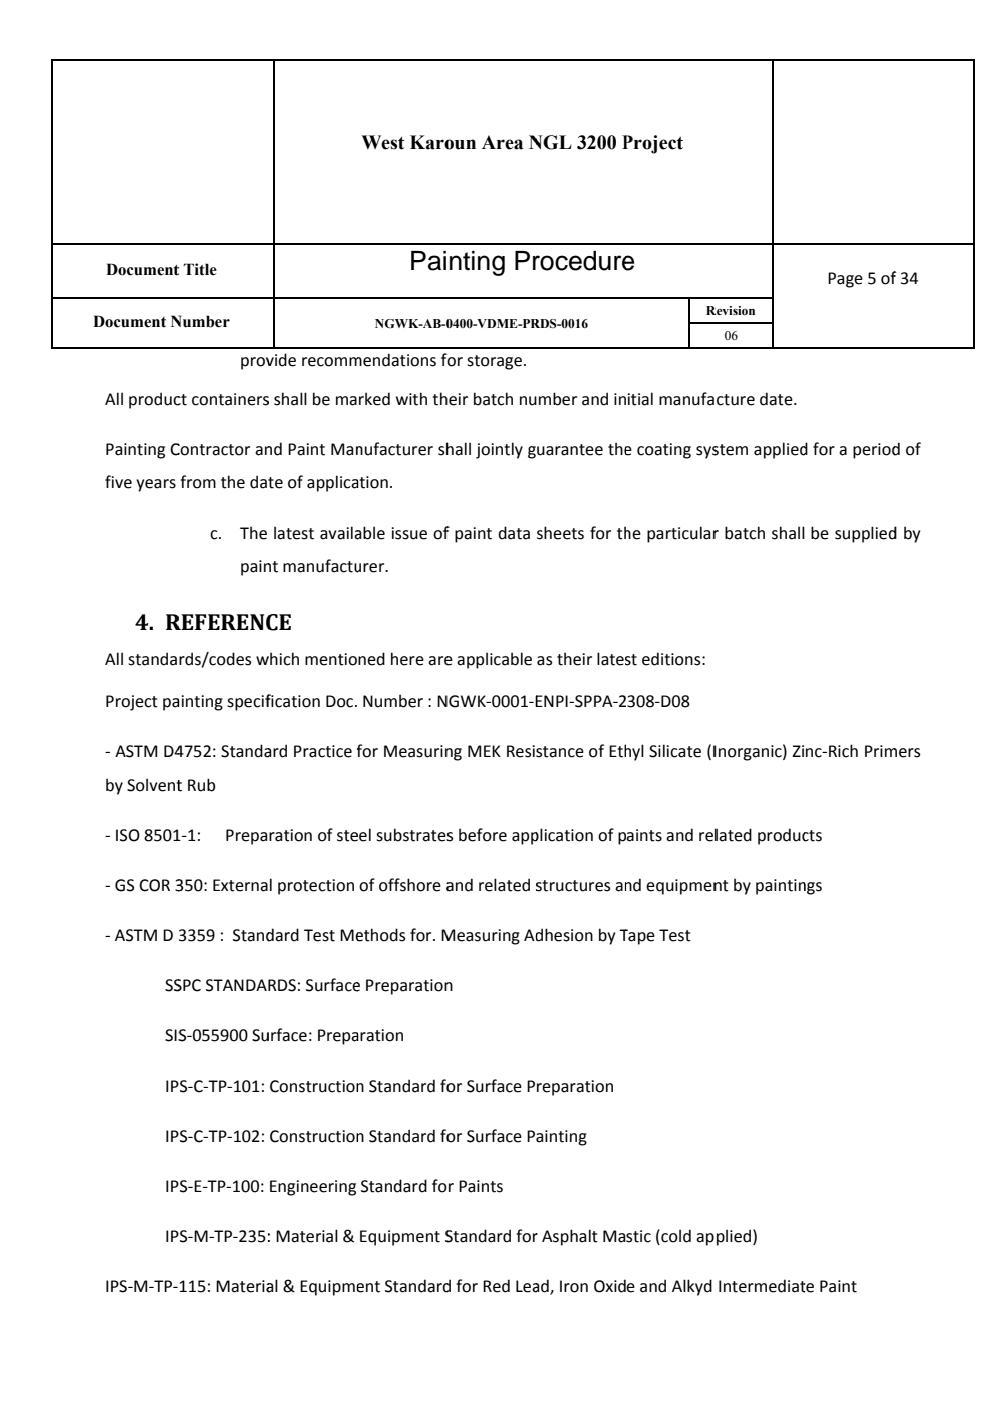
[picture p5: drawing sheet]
<svg xmlns="http://www.w3.org/2000/svg" width="210mm" height="297mm" viewBox="0 0 210 297" stroke-linecap="round" stroke-linejoin="round" font-family="sans-serif">
<defs><g id="words">
<g font-size="5.7">
<text x="86.8" y="57.2">Painting Prrocedure</text>
<text x="131.8" y="57.2">e</text>
</g>
<g font-size="4.9">
<text x="28.7" y="133.6">4. R</text>
<text x="35.1" y="133.6">REFERENCE</text>
<text x="56.2" y="133.6">C</text>
</g>
<g font-size="4.2">
<text x="76.6" y="31.6">West Karo</text>
<text x="94.3" y="31.6">oun Area NGL 3200 Project</text>
<text x="112.2" y="31.6">N</text>
<text x="131.9" y="31.6">P</text>
</g>
<g font-size="3.9">
<text x="175.5" y="60.1">Page 5 off 34</text>
<text x="50.9" y="77.6">provide recommendations ffor storage.</text>
<text x="56.4" y="77.6">v</text>
<text x="73.9" y="77.6">m</text>
<text x="22.3" y="85.8">All producct containerss shall be marked with th</text>
<text x="93.2" y="85.8">heir batch number and initial manufacture date.</text>
<text x="22.3" y="96.4">Painting C</text>
<text x="36.2" y="96.4">Contractor and Paint Manufacturer sh</text>
<text x="56" y="96.4">n</text>
<text x="75.2" y="96.4">n</text>
<text x="94.5" y="96.4">hall jointly guarantee the</text>
<text x="132.3" y="96.4">e coating sysstem applied</text>
<text x="169.6" y="96.4">d for a period of</text>
<text x="189.1" y="96.4">d</text>
<text x="22.3" y="103.5">five years from the date of application.</text>
<text x="74.5" y="103.5">a</text>
<text x="44.6" y="114.2">c.</text>
<text x="50.9" y="114.2">The latest available issue off paint data sheets for the particularr batch shall be supplied by</text>
<text x="75.1" y="114.2">a</text>
<text x="132.2" y="114.2">h</text>
<text x="188.4" y="114.2">d</text>
<text x="50.9" y="121.3">paint manufacturer.</text>
<text x="55.7" y="121.3">n</text>
<text x="75" y="121.3">u</text>
<text x="22.3" y="140.9">All standards/codes which mentioned here are</text>
<text x="54.3" y="140.9">w</text>
<text x="94.2" y="140.9">e applicable as their latesst editions:</text>
<text x="22.3" y="149.9">Project pa</text>
<text x="36.5" y="149.9">ainting speciffication Doc. Number : N</text>
<text x="92.7" y="149.9">NGWK-0001-ENPI-SPPA-2308-D08</text>
<text x="113.4" y="149.9">E</text>
<text x="22.3" y="160.5">- ASTM D4</text>
<text x="37.1" y="160.5">4752: Standard Practice ffor Measurin</text>
<text x="55.9" y="160.5">a</text>
<text x="94.3" y="160.5">ng MEK Resistance of Ethyl Silicate (IInorganic) Zinc-Rich Primers</text>
<text x="132.2" y="160.5">h</text>
<text x="187.5" y="160.5">m</text>
<text x="22.3" y="167.6">by Solventt Rub</text>
<text x="22.3" y="178.3">- ISO 8501</text>
<text x="36.5" y="178.3">1-1:</text>
<text x="47.8" y="178.3">Preparation of steel substratess before application of paints and rellated produccts</text>
<text x="74.2" y="178.3">e</text>
<text x="112.4" y="178.3">p</text>
<text x="22.3" y="188.9">- GS COR 3</text>
<text x="37.1" y="188.9">350: External protection of offshore aand related sstructures and equipmen</text>
<text x="132.3" y="188.9">n</text>
<text x="151.3" y="188.9">nt by paintings</text>
<text x="169.2" y="188.9">n</text>
<text x="22.3" y="199.5">- ASTM D 3359 : Standard Test Methods for. M</text>
<text x="56.3" y="199.5">d</text>
<text x="75.3" y="199.5">e</text>
<text x="93.6" y="199.5">Measuring Adhesion by TTape Test</text>
<text x="113.5" y="199.5">d</text>
<text x="35" y="210.2">SSSPC STANDARDS: Surface</text>
<text x="74.7" y="210.2">e Preparation</text>
<text x="94.2" y="210.2">n</text>
<text x="35" y="220.8">SISS-055900 Surface: Preparation</text>
<text x="55.3" y="220.8">u</text>
<text x="74.5" y="220.8">a</text>
<text x="35" y="231.4">IPS-C-TP-101: Construction</text>
<text x="75.4" y="231.4">n Standard fo</text>
<text x="94.7" y="231.4">or Surface Preparation</text>
<text x="35" y="242.1">IPS-C-TP-102: Construction</text>
<text x="75.4" y="242.1">n Standard fo</text>
<text x="94.7" y="242.1">or Surface Painting</text>
<text x="35" y="252.7">IPS-E-TP-100: Engineering Standard for Paints</text>
<text x="35" y="263.3">IPS-M-TP-235:: Material &amp; Equipment SStandard forr Asphalt Mastic (cold applied)</text>
<text x="22.3" y="274">IPS-M-TP-115: Material &amp; Equipment Standard</text>
<text x="56.4" y="274">a</text>
<text x="75.5" y="274">e</text>
<text x="94" y="274">d for Red Lead, Iron Oxide and Alkyd Intermediatte Paint</text>
<text x="112.8" y="274">a</text>
</g>
<g font-size="3.5">
<text x="22.5" y="58.4">Documentt Title</text>
<text x="19.8" y="69.4">Document N</text>
<text x="36.2" y="69.4">Number</text>
</g>
<g font-size="2.8">
<text x="79.5" y="69.4">NGWK-AB-00400-VDME-PRDS-0016</text>
<text x="112.5" y="69.4">R</text>
<text x="149.7" y="66.8">R</text>
<text x="150" y="66.8">Revision</text>
<text x="153.8" y="72.1">06</text>
</g>
</g></defs>
<g fill="#000">
<path d="M10.9 12.5h.4v.4h-.4zM56.9 12.5h.9v.4h-.9zM57.8 12.5h.4v.4h-.4zM163.7 12.5h.4v.4h-.4zM206.5 12.5h.3v.4h-.3zM56.9 51.6h.9v.3h-.9zM57.8 51.6h.4v.3h-.4zM163.7 51.6h.4v.3h-.4zM10.9 62.9h.4v.4h-.4zM56.9 62.9h.9v.3h-.9zM56.9 73.6h.9v.3h-.9zM57.8 62.9h.4v.4h-.4z"/>
<path d="M146 62.9h.4v.4h-.4zM163.7 68.2h.4v.4h-.4zM206.5 73.6h.3v.3h-.3z"/>
</g>
<g fill="none" stroke="#000" stroke-width=".34">
<path d="M10.9 12.7h46M11.1 12.9v50M58 12.9v38.7M58.2 12.7h105.5M163.9 12.9v38.7M164.1 12.7h42.4M206.7 12.9v61M11.3 51.7h45.6M58 51.9v11M58.2 51.7h105.5M163.9 51.9v16.3M164.1 51.7h42.4"/>
<path d="M10.9 73.8h46M11.1 63.3v10.6M11.3 63.1h45.6M58 63.3v10.6M58.2 63.1h87.8M58.2 73.8h87.8M146.2 63.3v10.6M146.4 63.1h17.3M146.4 73.8h17.3M146.4 68.4h17.3M163.9 68.6v5.3M164.1 73.8h42.4"/>
</g>
<use href="#words"/>
</svg>
